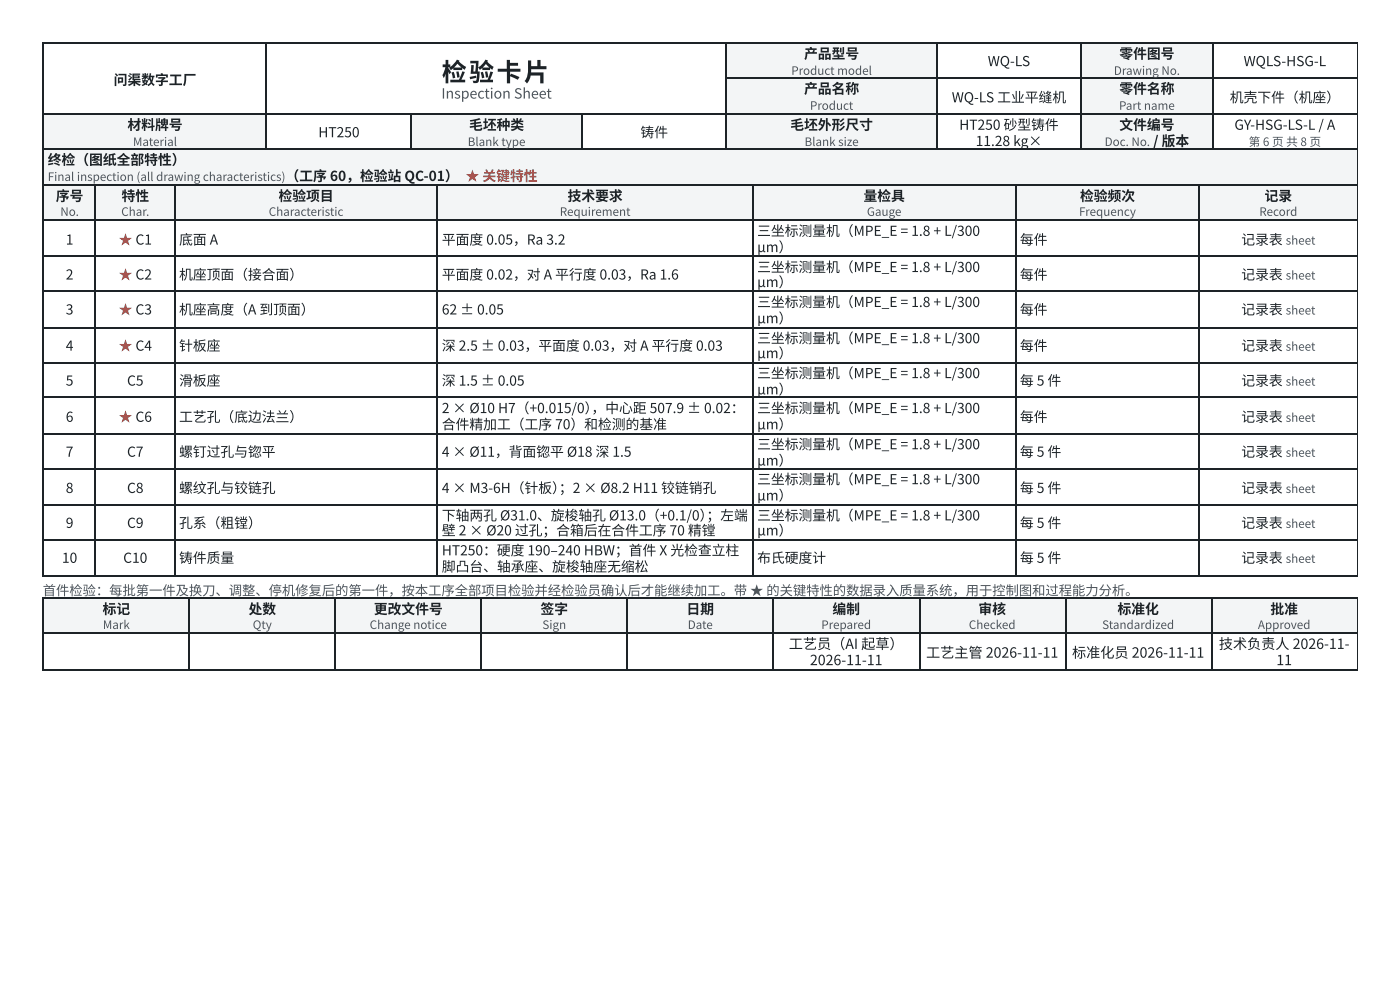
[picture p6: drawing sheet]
<svg xmlns="http://www.w3.org/2000/svg" width="297mm" height="210mm" viewBox="0 0 297 210" stroke-linecap="round" stroke-linejoin="round" font-family="sans-serif">
<defs><g id="words">
<text font-size="5.3" fill="#1d2327" x="93.7" y="17.2">检验卡片</text>
<text font-size="3" fill="#4a5560" x="93.6" y="20.9">Inspection Sheet</text>
<g font-size="3" fill="#1d2327">
<text x="167.3" y="137.6">工艺员（AI 起草）</text>
<text x="258.6" y="137.6">技术负责人 2026-11-</text>
<text x="171.8" y="141">2026-11-11</text>
<text x="196.5" y="139.4">工艺主管 2026-11-11</text>
<text x="227.4" y="139.4">标准化员 2026-11-11</text>
<text x="270.8" y="141">11</text>
</g>
<g font-size="2.9" fill="#1d2327">
<text x="24.1" y="18">问渠数字工厂</text>
<text x="170.6" y="12.4">产品型号</text>
<text x="209.6" y="14">WQ-LS</text>
<text x="237.5" y="12.4">零件图号</text>
<text x="263.8" y="14">WQLS-HSG-L</text>
<text x="170.6" y="19.8">产品名称</text>
<text x="201.9" y="21.7">WQ-LS 工业平缝机</text>
<text x="237.5" y="19.8">零件名称</text>
<text x="260.9" y="21.7">机壳下件（机座）</text>
<text x="27" y="27.5">材料牌号</text>
<text x="67.5" y="29.1">HT250</text>
<text x="99.5" y="27.5">毛坯种类</text>
<text x="135.9" y="29.1">铸件</text>
<text x="167.7" y="27.5">毛坯外形尺寸</text>
<text x="203.5" y="27.5">HT250 砂型铸件</text>
<text x="237.5" y="27.5">文件编号</text>
<text x="261.9" y="27.5">GY-HSG-LS-L / A</text>
<text x="10.1" y="34.9">终检（图纸全部特性）</text>
<text x="207" y="31">11.28 kg×</text>
<text x="244.6" y="31">/ 版本</text>
<text x="60.6" y="38.4">（工序 60，检验站 QC-01） ★ 关键特性</text>
<text x="11.8" y="42.6">序号</text>
<text x="25.8" y="42.6">特性</text>
<text x="59.1" y="42.6">检验项目</text>
<text x="120.4" y="42.6">技术要求</text>
<text x="183.2" y="42.6">量检具</text>
<text x="229.1" y="42.6">检验频次</text>
<text x="268.3" y="42.6">记录</text>
<text x="14" y="51.9">1</text>
<text x="38" y="51.9">底面 A</text>
<text x="93.7" y="51.9">平面度 0.05，Ra 3.2</text>
<text x="160.6" y="50">三坐标测量机（MPE_E = 1.8 + L/300</text>
<text x="160.6" y="53.4">μm）</text>
<text x="216.4" y="51.9">每件</text>
<text x="263.3" y="51.9">记录表</text>
<text x="14" y="59.3">2</text>
<text x="38" y="59.3">机座顶面（接合面）</text>
<text x="93.7" y="59.3">平面度 0.02，对 A 平行度 0.03，Ra 1.6</text>
<text x="160.6" y="57.7">三坐标测量机（MPE_E = 1.8 + L/300</text>
<text x="216.4" y="59.3">每件</text>
<text x="263.3" y="59.3">记录表</text>
<text x="160.6" y="60.9">μm）</text>
<text x="160.6" y="65.1">三坐标测量机（MPE_E = 1.8 + L/300</text>
<text x="14" y="66.7">3</text>
<text x="38" y="66.7">机座高度（A 到顶面）</text>
<text x="93.7" y="66.7">62 ± 0.05</text>
<text x="160.6" y="68.5">μm）</text>
<text x="216.4" y="66.7">每件</text>
<text x="263.3" y="66.7">记录表</text>
<text x="14" y="74.3">4</text>
<text x="38" y="74.3">针板座</text>
<text x="93.7" y="74.3">深 2.5 ± 0.03，平面度 0.03，对 A 平行度 0.03</text>
<text x="160.6" y="72.8">三坐标测量机（MPE_E = 1.8 + L/300</text>
<text x="160.6" y="75.9">μm）</text>
<text x="216.4" y="74.3">每件</text>
<text x="263.3" y="74.3">记录表</text>
<text x="14" y="81.8">5</text>
<text x="27" y="81.8">C5</text>
<text x="38" y="81.8">滑板座</text>
<text x="93.7" y="81.8">深 1.5 ± 0.05</text>
<text x="160.6" y="80.2">三坐标测量机（MPE_E = 1.8 + L/300</text>
<text x="160.6" y="83.6">μm）</text>
<text x="216.4" y="81.8">每 5 件</text>
<text x="263.3" y="81.8">记录表</text>
<text x="14" y="89.4">6</text>
<text x="38" y="89.4">工艺孔（底边法兰）</text>
<text x="93.7" y="87.6">2 × Ø10 H7（+0.015/0）</text>
<text x="125.5" y="87.6">，中心距 507.9 ± 0.02：</text>
<text x="160.6" y="87.6">三坐标测量机（MPE_E = 1.8 + L/300</text>
<text x="216.4" y="89.4">每件</text>
<text x="263.3" y="89.4">记录表</text>
<text x="93.7" y="91">合件精加工（工序 70）和检测的基准</text>
<text x="160.6" y="91">μm）</text>
<text x="160.6" y="95.2">三坐标测量机（MPE_E = 1.8 + L/300</text>
<text x="14" y="96.8">7</text>
<text x="27" y="96.8">C7</text>
<text x="38" y="96.8">螺钉过孔与锪平</text>
<text x="93.7" y="96.8">4 × Ø11，背面锪平 Ø18 深 1.5</text>
<text x="160.6" y="98.7">μm）</text>
<text x="216.4" y="96.8">每 5 件</text>
<text x="263.3" y="96.8">记录表</text>
<text x="14" y="104.5">8</text>
<text x="27" y="104.5">C8</text>
<text x="38" y="104.5">螺纹孔与铰链孔</text>
<text x="93.7" y="104.5">4 × M3-6H（针板）</text>
<text x="118.6" y="104.5">；2 × Ø8.2 H11 铰链销孔</text>
<text x="160.6" y="102.7">三坐标测量机（MPE_E = 1.8 + L/300</text>
<text x="160.6" y="106.1">μm）</text>
<text x="216.4" y="104.5">每 5 件</text>
<text x="263.3" y="104.5">记录表</text>
<text x="14" y="111.9">9</text>
<text x="27" y="111.9">C9</text>
<text x="38" y="111.9">孔系（粗镗）</text>
<text x="93.7" y="110.3">下轴两孔 Ø31.0、旋梭轴孔 Ø13.0（+0.1/0）</text>
<text x="93.7" y="113.5">壁 2 × Ø20 过孔；合箱后在合件工序 70 精镗</text>
<text x="149.9" y="110.3">；左端</text>
<text x="160.6" y="110.3">三坐标测量机（MPE_E = 1.8 + L/300</text>
<text x="160.6" y="113.5">μm）</text>
<text x="216.4" y="111.9">每 5 件</text>
<text x="263.3" y="111.9">记录表</text>
<text x="13.1" y="119.3">10</text>
<text x="26.1" y="119.3">C10</text>
<text x="38" y="119.3">铸件质量</text>
<text x="93.7" y="117.7">HT250：硬度 190–240 HBW；首件 X 光检查立柱</text>
<text x="160.6" y="119.3">布氏 硬度计</text>
<text x="216.4" y="119.3">每 5 件</text>
<text x="263.3" y="119.3">记录表</text>
<text x="93.7" y="121.2">脚凸台、轴承座、旋梭轴座无缩松</text>
<text x="21.8" y="130.2">标记</text>
<text x="52.7" y="130.2">处数</text>
<text x="79.3" y="130.2">更改文件号</text>
<text x="114.7" y="130.2">签字</text>
<text x="145.6" y="130.2">日 期</text>
<text x="176.6" y="130.2">编制</text>
<text x="207.6" y="130.2">审核</text>
<text x="237.1" y="130.2">标准化</text>
<text x="269.5" y="130.2">批准</text>
</g>
<g font-size="2.9" fill="#b5443b">
<text x="25.2" y="51.9">★ C1</text>
<text x="25.2" y="59.3">★ C2</text>
<text x="25.2" y="66.7">★ C3</text>
<text x="25.2" y="74.3">★ C4</text>
<text x="25.2" y="89.4">★ C6</text>
</g>
<text font-size="2.8" fill="#4a5560" x="9.1" y="126.2">首件检验：每批第一件及换刀、调整、停机修复后的第一件，按本工序全部项目 检验并经检验员确认后才能继续加工。带 ★ 的关键特性的数据录入质量系统，用于控制图和过程能力分析。</text>
<g font-size="2.5" fill="#4a5560">
<text x="167.9" y="15.9">Product model</text>
<text x="236.3" y="15.9">Drawing No.</text>
<text x="171.8" y="23.3">Product</text>
<text x="237.4" y="23.3">Part name</text>
<text x="28.2" y="31">Material</text>
<text x="99.2" y="31">Blank type</text>
<text x="170.7" y="31">Blank size</text>
<text x="234.3" y="31">Doc. No.</text>
<text x="264.9" y="31">第 6 页 共 8 页</text>
<text x="10.1" y="38.4">Final inspection (all drawing characteristics)</text>
<text x="12.8" y="45.8">No.</text>
<text x="25.7" y="45.8">Char.</text>
<text x="57" y="45.8">Characteristic</text>
<text x="118.8" y="45.8">Requirement</text>
<text x="183.9" y="45.8">Gauge</text>
<text x="228.9" y="45.8">Frequency</text>
<text x="267.2" y="45.8">Record</text>
<text x="272.8" y="51.9">sheet</text>
<text x="272.8" y="59.3">sheet</text>
<text x="272.8" y="66.7">sheet</text>
<text x="272.8" y="74.3">sheet</text>
<text x="272.8" y="81.8">sheet</text>
<text x="272.8" y="89.4">sheet</text>
<text x="272.8" y="96.8">sheet</text>
<text x="272.8" y="104.5">sheet</text>
<text x="272.8" y="111.9">sheet</text>
<text x="272.8" y="119.3">sheet</text>
<text x="21.8" y="133.4">Mark</text>
<text x="53.6" y="133.4">Qty</text>
<text x="78.4" y="133.4">Change notice</text>
<text x="115.1" y="133.4">Sign</text>
<text x="145.9" y="133.4">Date</text>
<text x="174.2" y="133.4">Prepared</text>
<text x="205.5" y="133.4">Checked</text>
<text x="233.8" y="133.4">Standardized</text>
<text x="266.9" y="133.4">Approved</text>
</g>
</g></defs>
<g fill="#f3f5f6">
<path d="M154.3 9.3h44.4v7.4h-44.4z"/>
<path d="M229.4 9.3h27.8v7.4h-27.8z"/>
<path d="M154.3 16.7h44.4v7.4h-44.4z"/>
<path d="M229.4 16.7h27.8v7.4h-27.8z"/>
<path d="M9.3 24.1h47.3v7.6h-47.3z"/>
<path d="M87.3 24.1h36.3v7.6h-36.3z"/>
<path d="M154.3 24.1h44.4v7.6h-44.4z"/>
<path d="M229.4 24.1h27.8v7.6h-27.8z"/>
</g>
<path d="M9 9.1h279M9.1 9v22.7M56.5 9v22.7M154.1 9v22.7M154.3 16.5h133.7M198.8 9v22.7M229.3 9v22.7M257.3 9v22.7M9 24.2h279M9 31.6h279M87.2 24.3v7.4M123.4 24.3v7.4" fill="none" stroke="#1d2327" stroke-width=".26"/>
<path d="M288 9v22.7" fill="none" stroke="#1d2327" stroke-width=".21"/>
<g fill="#f3f5f6">
<path d="M9.3 31.7h278.6v7.5h-278.6z"/>
<path d="M9.3 39.2h11.1v7.6h-11.1z"/>
<path d="M20.4 39.2h16.6v7.6h-16.6z"/>
<path d="M37 39.2h55.9v7.6h-55.9z"/>
<path d="M92.9 39.2h66.9v7.6h-66.9z"/>
<path d="M159.8 39.2h55.6v7.6h-55.6z"/>
<path d="M215.4 39.2h39.1v7.6h-39.1z"/>
<path d="M254.5 39.2h33.4v7.6h-33.4z"/>
</g>
<g fill="none" stroke="#1d2327" stroke-width=".26">
<path d="M9 31.6h279M9 39.3h279M9.1 31.5v90.7M20.2 39.4v82.8M37.2 39.4v82.8M92.7 39.4v82.8M159.7 39.4v82.8M215.5 39.4v82.8M254.4 39.4v82.8M9 46.7h279M9 54.4h279M9 61.8h279"/>
<path d="M9 69.5h279M9 76.9h279M9 84.3h279M9 91.9h279M9 99.4h279M9 107h279M9 114.4h279M9 122.1h279"/>
</g>
<path d="M288 31.5v90.7" fill="none" stroke="#1d2327" stroke-width=".21"/>
<g fill="#f3f5f6">
<path d="M9.3 126.7h30.9v7.7h-30.9z"/>
<path d="M40.2 126.7h31v7.7h-31z"/>
<path d="M71.2 126.7h30.9v7.7h-30.9z"/>
<path d="M102.1 126.7h31v7.7h-31z"/>
<path d="M133.1 126.7h30.9v7.7h-30.9z"/>
<path d="M164 126.7h31v7.7h-31z"/>
<path d="M195 126.7h31v7.7h-31z"/>
<path d="M226 126.7h30.9v7.7h-30.9z"/>
<path d="M256.9 126.7h31v7.7h-31z"/>
</g>
<path d="M9 126.9h279M9 134.3h279M9.1 126.7v15.4M40.1 126.7v15.4M71 126.7v15.4M102 126.7v15.4M133 126.7v15.4M163.9 126.7v15.4M195.1 126.7v15.4M226.1 126.7v15.4M257 126.7v15.4M9 141.9h279" fill="none" stroke="#1d2327" stroke-width=".26"/>
<path d="M288 126.7v15.4" fill="none" stroke="#1d2327" stroke-width=".21"/>
<use href="#words"/>
</svg>
